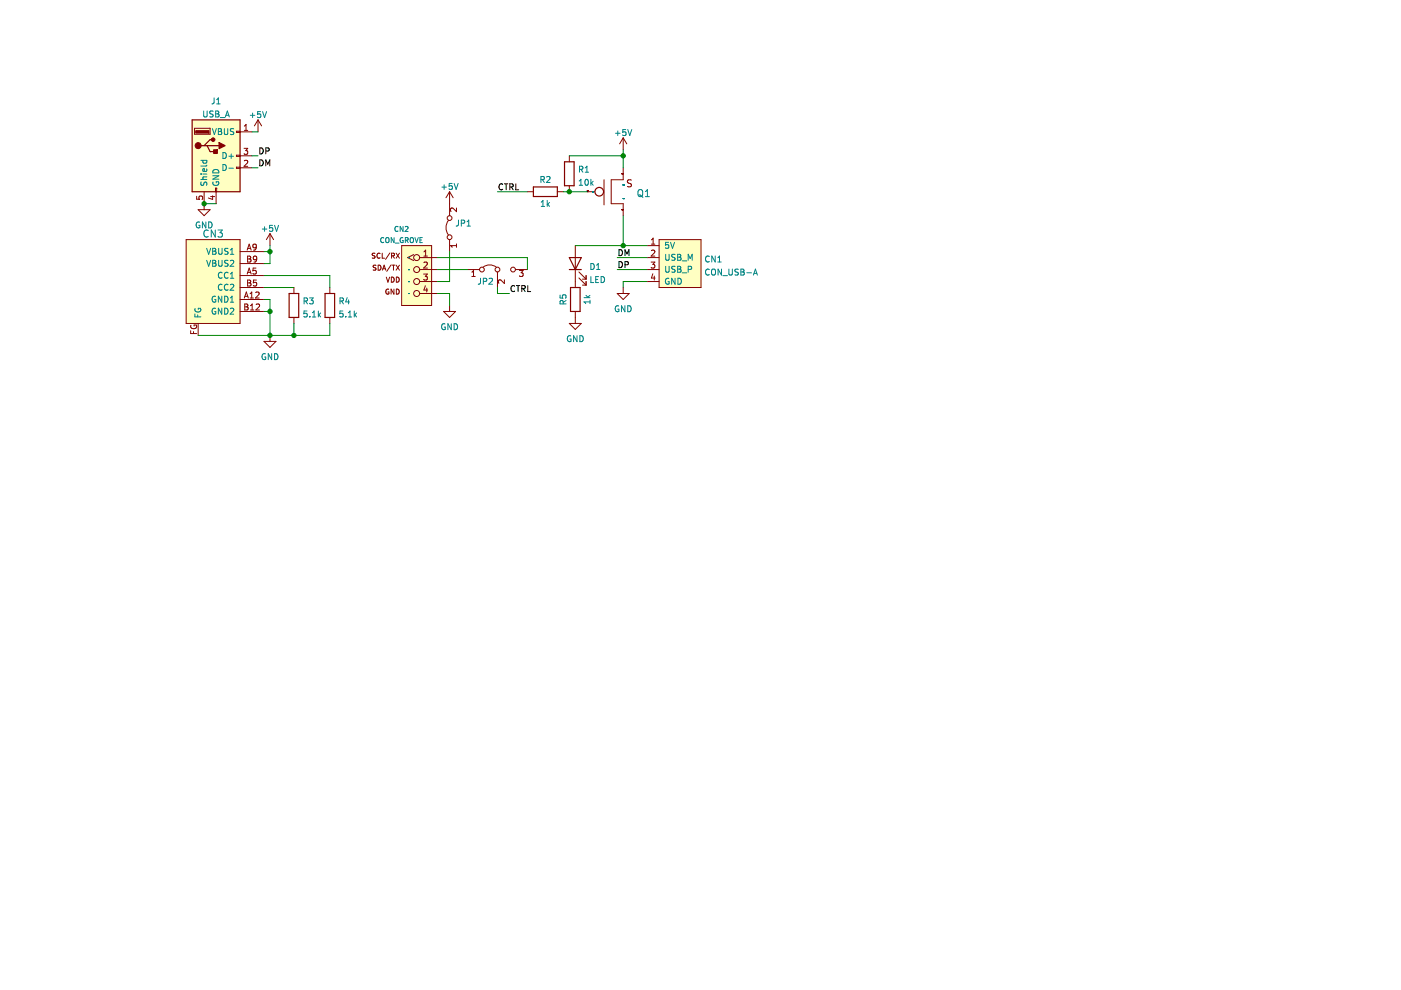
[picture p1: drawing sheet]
<svg xmlns="http://www.w3.org/2000/svg" width="297mm" height="210mm" viewBox="0 0 297 210" stroke-linecap="round" stroke-linejoin="round" font-family="sans-serif">
<path d="M.1 0h297v209.9h-297z" fill-rule="evenodd" fill="#fff" stroke="#fff" stroke-width=".21"/>
<g fill="none" stroke="#840000" stroke-width=".21">
<path d="M41.2 27.2h3.3v1.3h-3.3zM45.7 39.9h.2v.8h-.2zM50.1 27.8h.8v.3h-.8zM50.1 32.9h.8v.3h-.8zM50.1 35.4h.8v.3h-.8zM50.9 28h2.5M50.9 35.6h2.5M50.9 33h2.5M51.7 31.5h.8l-.4 .4 .4 .2v.5l-.2 .1-.6-.1M51.8 27.6h.7M51.8 26.7l.4-.3v1.2M51.8 34.1l.5-.1 .2 .4-.8 .9h.8"/>
<path d="M54.7 25.4l-.8 1.3M54.7 25.4v2.6M54.7 25.4l.8 1.3M120.7 33v1.3M120.7 39.4v1.3M128.1 38.1v5.3M131.9 36.8h.1M132.1 35.6v2.5h-2.5v5.1h2.5v2.5M132.1 29.2v2.6M132.1 29.2l-.7 1.3M132.1 29.2l.8 1.3M133.9 38.2l-.6-.1-.2 .2v.4l.6 .3 .2 .3-.3 .3-.6-.1"/>
<path d="M39.5 50.8h11.4v17.8h-11.4zM41.7 41.6v.6l.6 .1-.1-.6 .6-.1 .2 .2-.2 .5M42 44.5h2.5l-1.2 1.2zM43.3 40.7v3.8M44.7 41.7h.8M45.1 41.5v.8l-.9-.3M45.8 40.7v2.5M50.9 58.4h5.1M50.9 53.3h5.1M50.9 55.9h5.1M52.4 58.1l.4-1.3 .5 1.3M52.4 53l.4-1.2 .5 1.2"/>
<path d="M52.5 54.3h.4l.3 .2-.3 .4 .3 .1v.3l-.2 .3h-.5zM52.5 59.4h.4l.3 .2-.3 .4 .3 .1v.3l-.2 .2h-.5zM52.5 60h.4M52.5 54.9h.4M52.5 57.7h.6M52.5 52.7h.6M54.3 56.8h-.6l-.1 .6h.6l.1 .6-.2 .1-.5-.1M54.3 52.3l-.2 .2h-.4v-.6l.4-.1 .2 .2v.7l-.2 .3h-.4M54.4 59.4h-.6l-.1 .6 .6-.1 .1 .6-.2 .1-.5-.1M54.4 54.8l-.2 .3-.4-.1v-.6l.4-.1 .2 .2v.8l-.2 .2-.4 .1M57.2 49.5v2.6M57.2 49.5l-.7 1.3"/>
<path d="M57.2 49.5l.8 1.3M79.5 53.7l-.5 .1a.45 .45 0 0 0 .5 .5l-.1 .4h-.5M79.7 56.3h-.5a.45 .45 0 0 0 .5 .6l-.1 .3h-.5M80.2 56.2a.54 .54 0 0 1 .6 .6 .54 .54 0 0 1-.6 .5zM80.6 53.8a.47 .47 0 0 0-.7 .4 .47 .47 0 0 0 .7 .4M81 53.7v1h.5M81.1 57.3l.3-1.1 .4 1.1M81.2 57h.5M81.9 58.8l.4 1 .3-1M82.7 53.6l-1 1.4M82.9 56.2l-.9 1.3M83 58.8a.54 .54 0 0 1 .6 .5 .54 .54 0 0 1-.6 .5z"/>
<path d="M83 54.2h.5l.1-.4-.6-.1v1M83.1 56.2h.6M83.3 54.2l.3 .5M83.4 56.2v1.1M84 53.7l.7 1M84 56.2l.7 1.1M84 58.8a.54 .54 0 0 1 .6 .5 .54 .54 0 0 1-.6 .5zM84.7 53.7l-.7 1M84.7 56.2l-.7 1.1M85.2 52.1h6.3v12.7h-6.3zM87.7 54l-1.3 .6 1.3 .6M89 57.2h3.8"/>
<path d="M89 54.6h3.8M89 59.7h3.8M89.8 58.1h.8l-.4 .5 .3 .1v.6l-.1 .1-.6-.1M89.9 53.4l.3-.4v1.3M89.9 54.3h.7M89.9 55.7l.5-.1 .2 .3-.8 .9h.8M95.1 46.7a2.54 2.54 0 0 0 0 3.1M95.3 40.7v5M95.3 50.8v2.5M95.3 40.7l-.7 1.2M95.3 40.7l.8 1.2M96.8 52.1h-1.3l.4 .3"/>
<path d="M96.8 44.1v.8l-.9-.8-.4 .2 .1 .5M96.8 51.7v.7M99.1 57.2h2.6M100 58.6h.8M100 57.7l.4-.4v1.3M102.4 56.6a2.26 2.26 0 0 1 2.8 0M105.5 57.7v3.3M106.9 59.3v.8l-.9-.8-.3 .3 .1 .5M109.3 57.2h2.5M110.1 57.3h.8l-.4 .5 .4 .2v.5l-.2 .1-.6-.1M111.8 40.7h1.3M118.2 40.7h1.2"/>
<path d="M122 52.1v8.9M122.7 58.9l1.6 1.6M122.7 57.7l1.6 1.5M123.5 59.2h.8M124.3 58.4v.8M124.3 59.7v.8M124.5 40.7h.1M124.5 40.4h.1M124.5 40.7h1.5M131.9 44.5h.1M137.2 57.2h2.5M137.2 52.1h2.5"/>
<path d="M137.2 54.6h2.5M137.2 59.7h2.5M138.1 55.6h.7l-.4 .5 .4 .1v.5l-.2 .1-.5-.1M138.1 53.2l.5-.2 .2 .4-.7 .9h.7M138.1 51.8h.7M138.1 50.9l.4-.4v1.3M138.4 58l-.3 1h.8M138.7 58.5v.9M139.7 50.8h8.9v10.2h-8.9zM40.4 70.1v.6h1.3M40.5 69a.58 .58 0 0 0 .6 .7 .58 .58 0 0 0 .5-.8h-.4v.3M41 70.3v.4"/>
<path d="M42 68.6v2.5M50.9 66h5.1M50.9 61h5.1M50.9 63.5h5.1M51.8 63.2l.4-1.3 .4 1.3M51.9 64.5h.4l.3 .2-.3 .4 .3 .1v.3l-.2 .2h-.5zM51.9 65.1h.4M51.9 62.8h.6M53 63.2h.7M53 62.3l.4-.4v1.3M53.1 65.7h.7M53.1 64.8l.4-.3v1.2"/>
<path d="M54.2 62l.5-.1 .2 .4-.7 .9h.7M54.3 64.6l.5-.1 .2 .3-.8 .9h.8M56 72.4h2.5l-1.3 1.3zM57.2 71.1v1.3M62.3 61v1.2M62.3 67.3v1.3M69.9 61v1.2M69.9 67.3v1.3M82.4 61.3a.48 .48 0 0 0-.6 .5 .48 .48 0 0 0 .7 .5v-.4h-.2M83.5 61.3v1.1l-.6-1.1v1.1M84 61.3a.54 .54 0 0 1 .6 .5 .54 .54 0 0 1-.6 .6zM89 62.2h3.8"/>
<path d="M90.2 60.6l-.3 .9h.8M90.5 61.1v.8M94.1 66h2.5l-1.3 1.3zM95.3 64.8v1.2M120.7 68.6h2.5l-1.2 1.2zM122 66v2.6M123.5 60.5h.8M130.9 62.2h2.5l-1.3 1.3zM132.1 61v1.2"/>
<circle cx="88.3" cy="59.7" r=".63"/>
<circle cx="88.3" cy="54.6" r=".63"/>
<circle cx="88.3" cy="57.2" r=".63"/>
<circle cx="95.3" cy="50.3" r=".51"/>
<circle cx="95.3" cy="46.2" r=".51"/>
<circle cx="102.2" cy="57.2" r=".51"/>
<circle cx="105.5" cy="57.2" r=".51"/>
<circle cx="108.8" cy="57.2" r=".51"/>
<circle cx="88.3" cy="62.2" r=".63"/>
</g>
<g fill="none" stroke="#008484" stroke-width=".21">
<path d="M42.6 38h1.3M42.6 36.9h.1M42.6 34h1.3M42.6 38.6l.1 .7h.4l.2-.6 .3-.1 .3 .2-.1 .5M43 36.9h.9M43.1 34l-.1 .4 .2 .2 .6-.1v-.5M43.2 23.5v1.1l.2 .2h.3l.2-.2v-1.1M43.8 35.8l.1 .4-.2 .2-.6-.1v-.5h.2l.1 .6M43.9 37.5l-.8 .1v.4M43.9 35l-.2 .2h-1.1M45 27.3l.5 1.2 .4-1.2M45.1 37.3h1.3l-1.3 .7h1.3"/>
<path d="M45.2 38.6a.58 .58 0 0 0 .6 .7 .58 .58 0 0 0 .5-.8h-.5v.3M45.2 23.6l-.7 .1v.3l.6 .3 .1 .3-.3 .2-.4-.1M45.3 36.1a.66 .66 0 0 1 .8-.1 .66 .66 0 0 1 .3 .7h-1.3zM45.4 20.8l-.1 1-.4 .2M45.7 23.5h.4l.3 .3-.3 .3 .3 .2 .1 .3-.3 .2h-.5zM45.7 24.1h.4M45.9 21.1l.4-.3v1.2M45.9 22h.8M46.3 27.3h.4l.3 .2-.3 .4 .3 .1v.3l-.2 .2h-.5zM46.3 27.9h.4M46.7 24.9h1M47.3 32.3a.64 .64 0 0 1 .7 .7 .64 .64 0 0 1-.7 .6z"/>
<path d="M47.3 34.9a.64 .64 0 0 1 .7 .6 .64 .64 0 0 1-.7 .6zM47.6 27.3v1l.2 .2h.3l.2-.2v-1M47.8 24.8l.4-1.3 .4 1.3M47.9 24.4h.6M48.5 35.7h1M48.5 33.1h1M49 32.6v1M49.6 27.3h-.5l-.3 .2 .2 .3 .5 .3v.3l-.7 .1M53.1 24.4h.9M53.6 24v.9M55.2 23.7h-.6v.6l.6-.1v.6l-.1 .1-.5-.1M55.7 23.7l.4 1.2 .4-1.2"/>
<path d="M93.7 39.7h1M94.2 39.2v1M95.9 38.9h-.6l-.1 .6 .6-.1 .1 .6-.2 .2-.5-.2M96.3 38.9l.4 1.3 .4-1.3M114.7 38.1l.6-.1 .1-.5-.7-.1v1.3M115 38.1l.4 .6M115.9 37.5l.5-.1 .2 .4-.8 .9h.8M122.8 39.3h.7M122.8 38.4l.4-.4v1.3M122.9 35.9l.6-.1v-.4l-.6-.2v1.3M123.2 35.9l.4 .6M124.1 36.5h.7"/>
<path d="M124.1 35.6l.3-.4v1.3M124.1 38.1l.2-.1a.68 .68 0 0 1 .5 .6 .68 .68 0 0 1-.5 .7l-.3-.5zM125.3 38v1.3M125.4 38.8l.4 .5M125.8 38.4l-.5 .5M130.5 28.3h1M131 27.8v.9M132.1 39.2h.1M132.7 27.5h-.6l-.1 .6 .6-.1 .1 .6-.2 .1-.5-.1M133.1 27.5l.4 1.2 .4-1.2M42.3 47.1a.58 .58 0 0 0-.7 .6 .58 .58 0 0 0 .8 .5v-.4h-.3M43.6 47.1v1.2l-.7-1.2v1.2"/>
<path d="M43.8 52.7l.4 1.2 .5-1.2M43.8 55.2l.4 1.3 .5-1.3M44.1 48.9a.71 .71 0 0 0-.9 .5 .71 .71 0 0 0 .7 .9l.2-.2M44.2 47.1a.64 .64 0 0 1 .8 .6 .64 .64 0 0 1-.8 .6zM45.1 52.7h.4l.3 .2-.3 .4 .3 .1v.3l-.2 .2h-.5zM45.1 55.2h.4l.3 .2-.3 .4 .3 .1v.3l-.2 .3h-.5zM45.1 53.3h.4M45.1 55.8h.4M45.6 48.8v1.5l-.8-1.5v1.5M46.2 48.8h.9l-.5 .5 .5 .2v.6l-.2 .2-.7-.2M46.4 52.7v1l.2 .2h.2l.3-.2v-1M46.4 55.2v1l.2 .3h.2l.3-.3v-1"/>
<path d="M47.1 57.8a.56 .56 0 0 0-.8 .6 .56 .56 0 0 0 .8 .5M48.4 57.8a.56 .56 0 0 0-.8 .6 .56 .56 0 0 0 .8 .5M48.4 52.7l-.7 .1v.3l.5 .3 .2 .3-.3 .2h-.5M48.4 55.2l-.7 .1v.4l.5 .2 .2 .3-.3 .3-.5-.1M48.8 59h.8M48.8 55.3l.5-.1 .3 .4-.8 .9h.8M48.8 53.9h.8M48.8 53l.4-.3v1.2M48.8 58.1l.4-.4v1.3M55.6 48.6h1M56.1 48.1v.9M57.8 47.8h-.6l-.1 .6 .6-.1 .1 .6-.2 .1-.5-.1"/>
<path d="M58.2 47.8l.4 1.2 .5-1.2M81.4 50.5a.47 .47 0 0 0-.7 .4 .47 .47 0 0 0 .7 .4M81.8 50.5l.2-.1 .4 .1 .1 .6-.2 .3h-.3l-.2-.1zM83.6 50.4v1l-.7-1v1M83.8 51.5h.8M84.4 48.1a.47 .47 0 0 0-.7 .4 .47 .47 0 0 0 .7 .5M85.4 50.4a.48 .48 0 0 0-.6 .5 .48 .48 0 0 0 .7 .4v-.3h-.2M85.5 48v1.1l-.7-1.1v1.1M85.9 48.1l.4-.1 .2 .3-.6 .8h.6M85.9 50.9h.5l.1-.4-.6-.1v1M86.2 50.9l.3 .5M86.6 54.6h.1"/>
<path d="M86.6 57.2h.1M86.6 59.7h.1M87 50.5l.2-.1 .4 .1 .1 .6-.2 .3h-.3l-.2-.1zM88 50.4l.3 1 .4-1M89 50.9h.4M89.5 50.4h-.5v1h.5M97.2 46.7l-.1 1.1-.4 .1M97.8 47.3h.6l.1-.5-.7-.1v1.2M99 47.9h.7M99 47l.4-.3v1.2M101.9 59l-.1 1.1-.4 .2M102.5 59.7l.6-.1v-.5l-.6-.1v1.3"/>
<path d="M103.7 59.1l.5-.1 .2 .4-.8 .9h.8M114.8 43.8h.7M114.8 42.9l.3-.4v1.3M116 42.5v1.3M116.1 43.3l.4 .5M116.5 42.9l-.5 .5M125.3 55.9a.64 .64 0 0 1 .7 .6 .64 .64 0 0 1-.7 .6zM125.3 58.6v1.3h.6M125.6 40.7h.1M126.3 59.2h.4M126.5 57.1h.7M126.5 56.2l.3-.3v1.2"/>
<path d="M126.9 58.6h-.6v1.3h.6M127.5 58.6a.64 .64 0 0 1 .7 .7 .64 .64 0 0 1-.7 .6zM132.1 42.1h.1M135.3 40.4l.3-.2a.5 .5 0 0 1 .7 .5v.5a.5 .5 0 0 1-.5 .5 .5 .5 0 0 1-.5-.5zM135.5 41.3l.8 .5M136.8 41.7h.9M136.8 40.6l.5-.4v1.5M141.1 53.9v1l.3 .3 .3-.1 .2-.2v-1M141.1 56.5v1l.3 .2h.3l.2-.2v-1M141.7 51.4h-.6v.6l.6-.1v.6l-.1 .2-.5-.2M141.8 59.1a.58 .58 0 0 0-.7 .5 .58 .58 0 0 0 .8 .5v-.4h-.3M142.2 51.4l.4 1.3 .4-1.3"/>
<path d="M143.1 54l-.5-.1-.2 .3 .1 .3 .6 .2v.4h-.7M143.1 56.5h-.5l-.2 .2 .1 .3 .6 .2v.4l-.7 .1M143.1 59v1.3l-.7-1.3v1.3M143.7 56.5h.4l.2 .2-.2 .4 .2 .1 .1 .3-.2 .2h-.5zM143.7 53.9h.4l.2 .3-.2 .3 .2 .1 .1 .3-.2 .3h-.5zM143.7 54.5h.4M143.7 57.1h.4M143.7 59a.64 .64 0 0 1 .8 .6 .64 .64 0 0 1-.8 .7zM144.6 55.3h1M144.6 57.8h1M145.9 55.2v-1.3l.4 .9 .5-.9v1.3M145.9 57.1h.6l.1-.5-.7-.1v1.2"/>
<path d="M150.4 54.4a.56 .56 0 0 0-.8 .5 .56 .56 0 0 0 .8 .5M150.4 57.2a.56 .56 0 0 0-.8 .5 .56 .56 0 0 0 .8 .5M150.9 57.2l.3-.1a.43 .43 0 0 1 .5 .4v.4a.42 .42 0 0 1-.4 .4 .42 .42 0 0 1-.4-.4zM151.6 54.3v1.2l-.7-1.2v1.2M152.2 55.5h.7M152.2 54.6l.3-.3v1.2M153 57.1v1.2l-.8-1.2v1.2M153.3 58.4h.9M154.5 57.1v1l.3 .2h.2l.3-.2v-1M156.5 57.1l-.6 .1v.3l.5 .3 .1 .3-.2 .2h-.5M157.1 57.1h.4l.2 .2-.2 .4 .2 .1 .1 .3-.2 .2h-.5zM157.1 57.7h.4"/>
<path d="M158.3 57.8h1M159.7 58.3l.5-1.2 .4 1.2M159.9 58h.6M41.3 66.6v.6h1.3M41.4 65.4a.58 .58 0 0 0 .6 .8 .58 .58 0 0 0 .5-.8h-.5v.2M41.9 66.8v.4M45.7 62.9a.58 .58 0 0 0-.7 .6 .58 .58 0 0 0 .8 .5v-.5h-.3M45.7 65.4a.58 .58 0 0 0-.7 .6 .58 .58 0 0 0 .8 .5v-.4h-.3M47 62.8v1.3l-.7-1.3v1.3M47 65.3v1.3l-.7-1.3v1.3M47.1 60.4a.56 .56 0 0 0-.8 .5 .56 .56 0 0 0 .8 .5M47.6 62.8a.64 .64 0 0 1 .8 .6 .64 .64 0 0 1-.8 .7z"/>
<path d="M47.6 65.3a.64 .64 0 0 1 .8 .7 .64 .64 0 0 1-.8 .6zM48.4 60.4a.56 .56 0 0 0-.8 .5 .56 .56 0 0 0 .8 .5M48.8 60.4l.5-.1 .3 .3-.8 .9h.8M48.8 64.1h.8M48.8 65.5l.5-.2 .3 .4-.8 .9h.8M48.8 63.2l.4-.4v1.3M56.3 75a.58 .58 0 0 0-.8 .6 .58 .58 0 0 0 .8 .5v-.4h-.2M57.6 75v1.2l-.7-1.2v1.2M58.2 75a.64 .64 0 0 1 .7 .6 .64 .64 0 0 1-.7 .6zM64.5 63.8h.6v-.5l-.6-.1v1.2M64.8 63.8l.4 .6M65.1 65.9h-.6l-.1 .6h.6l.1 .6-.2 .1-.5-.1"/>
<path d="M65.6 63.2h.8l-.4 .4 .4 .2v.5l-.2 .1-.6-.1M65.7 67.1v.1M66.2 67.2h.8M66.2 66.3l.4-.4v1.3M67.5 65.9v1.3M67.6 66.7l.4 .5M68 66.4l-.5 .4M72.1 63.8h.6l.1-.5-.7-.1v1.2M72.4 63.8l.4 .6M72.7 65.9h-.6l-.1 .6h.6l.1 .6-.2 .1-.5-.1M73.3 67.1v.1M73.6 63.1l-.3 .9h.8"/>
<path d="M73.8 67.2h.8M73.8 66.3l.4-.4v1.3M73.9 63.6v.8M75.1 65.9v1.3M75.2 66.7l.4 .5M75.6 66.4l-.5 .4M86.6 62.2h.1M94.4 68.7a.58 .58 0 0 0-.8 .6 .58 .58 0 0 0 .8 .5v-.4h-.2M95.7 68.6v1.3l-.7-1.3v1.3M96.3 68.6a.64 .64 0 0 1 .7 .7 .64 .64 0 0 1-.7 .6zM118.7 62.6v.6h.6v-.6h.6l.1 .1-.1 .5M119.4 64.4l-.1-.6h-.4l-.2 .6h1.3"/>
<path d="M120 63.7l-.6 .4M121 71.2a.58 .58 0 0 0-.7 .6 .58 .58 0 0 0 .8 .5v-.4h-.3M122.3 71.2v1.2l-.7-1.2v1.2M122.9 71.2a.64 .64 0 0 1 .8 .6 .64 .64 0 0 1-.8 .6zM123.8 63.1h1.3M124.2 62.6l.5 .5M125.1 64h-1.3l.4 .4M125.1 63.7v.7M125.1 62.6l-.5 .4M131.2 64.9a.58 .58 0 0 0-.8 .6 .58 .58 0 0 0 .8 .5v-.4h-.2M132.5 64.8v1.3l-.7-1.3v1.3M133.1 64.8a.64 .64 0 0 1 .7 .7 .64 .64 0 0 1-.7 .6z"/>
</g>
<g fill="none" stroke="#840000" stroke-width=".25">
<path d="M40.7 25.4h10.2v15.3h-10.2zM42.6 30.9h3.9M43.9 30.9l.6 1.2h1.3M45.2 29.6h-.7l-1.2 1.3M113.1 39.6h5.1v2.1h-5.1zM119.7 34.3h2v5.1h-2zM120.7 57.2h2.5M120.7 54.6h2.5l-1.2 2.6zM61.3 62.2h2v5.1h-2zM68.9 62.2h2v5.1h-2zM121 61h2v5h-2z"/>
<circle cx="127.1" cy="40.7" r=".91"/>
</g>
<g fill="#ffffc2" stroke="#ffffc2" stroke-width=".21">
<path d="M85.2 52.1h6.3v12.7h-6.3z" fill-rule="evenodd"/>
<path d="M139.7 50.8h8.9v10.2h-8.9z" fill-rule="evenodd"/>
<path d="M39.5 50.8h11.4v17.8h-11.4z" fill-rule="evenodd"/>
</g>
<path d="M40.7 25.4h10.2v15.3h-10.2z" fill-rule="evenodd" fill="#ffffc2" stroke="#ffffc2" stroke-width=".25"/>
<g fill="#840000" stroke="#840000" stroke-width=".21">
<path d="M41.5 27.7h2.8v.5h-2.8z" fill-rule="evenodd"/>
<circle cx="42" cy="30.9" r=".63"/>
<circle cx="45.2" cy="29.6" r=".38"/>
</g>
<g fill="#840000" stroke="#840000" stroke-width=".25">
<path d="M46.5 30.2l1.2 .7-1.2 .6z"/>
<path d="M45.3 31.8h.8v.7h-.8z" fill-rule="evenodd"/>
</g>
<g fill="none" stroke="#000" stroke-width=".21">
<path d="M55.1 31.4a.64 .64 0 0 1 .7 .6 .64 .64 0 0 1-.7 .6zM55.1 33.9a.64 .64 0 0 1 .7 .6 .64 .64 0 0 1-.7 .7zM56.4 32h.6v-.5l-.6-.1v1.2M56.4 35.2v-1.3l.4 .9 .4-.9v1.3M106.6 39.1a.56 .56 0 0 0-.8 .5 .56 .56 0 0 0 .8 .5M106.9 39h.8M107.3 39v1.2M108.1 39.6h.6l.1-.5-.7-.1v1.2M108.4 39.6l.4 .6M109.4 39v1.2h.6M131.2 52.9a.64 .64 0 0 1 .8 .7 .64 .64 0 0 1-.8 .6zM131.2 55.5a.64 .64 0 0 1 .8 .6 .64 .64 0 0 1-.8 .6z"/>
<path d="M132.5 56.1h.6l.1-.5-.7-.1v1.2M132.5 54.2v-1.3l.4 .9 .5-.9v1.3M109.1 60.7a.56 .56 0 0 0-.8 .5 .56 .56 0 0 0 .8 .5M109.5 60.6h.7M109.8 60.6v1.2M110.6 61.2h.6l.1-.5-.7-.1v1.2M110.9 61.2l.5 .6M111.9 60.6v1.2h.6"/>
</g>
<g fill="none" stroke="#008400" stroke-width=".21">
<path d="M53.4 35.6h1.3M53.4 28h1.3M53.4 33h1.3M120.7 33h11.4M132.1 31.8v3.8M43.3 43.2h2.5M56 53.3h1.2M56 58.4h13.9v2.6M57.2 52.1v3.8h-1.2M92.8 54.6h19v2.6M92.8 57.2h6.3M95.3 53.3v6.4h-2.5"/>
<path d="M105.5 40.7h6.3M119.4 40.7h5.1M122 52.1h15.2M130.9 57.2h6.3M130.9 54.6h6.3M132.1 45.7v6.4M137.2 59.7h-5.1v1.3M56 63.5h1.2v7.6M56 66h1.2M56 61h6.3M62.3 68.6v2.5M69.9 68.6v2.5h-27.9"/>
<path d="M92.8 62.2h2.5v2.6M105.5 61v1.2h2.5"/>
</g>
<g fill="#008400" stroke="#008400" stroke-width=".21">
<circle cx="57.2" cy="53.3" r=".46"/>
<circle cx="57.2" cy="71.1" r=".46"/>
<circle cx="62.3" cy="71.1" r=".46"/>
<circle cx="57.2" cy="66" r=".46"/>
<circle cx="43.3" cy="43.2" r=".46"/>
<circle cx="132.1" cy="52.1" r=".46"/>
<circle cx="120.7" cy="40.7" r=".46"/>
<circle cx="132.1" cy="33" r=".46"/>
</g>
</svg>
